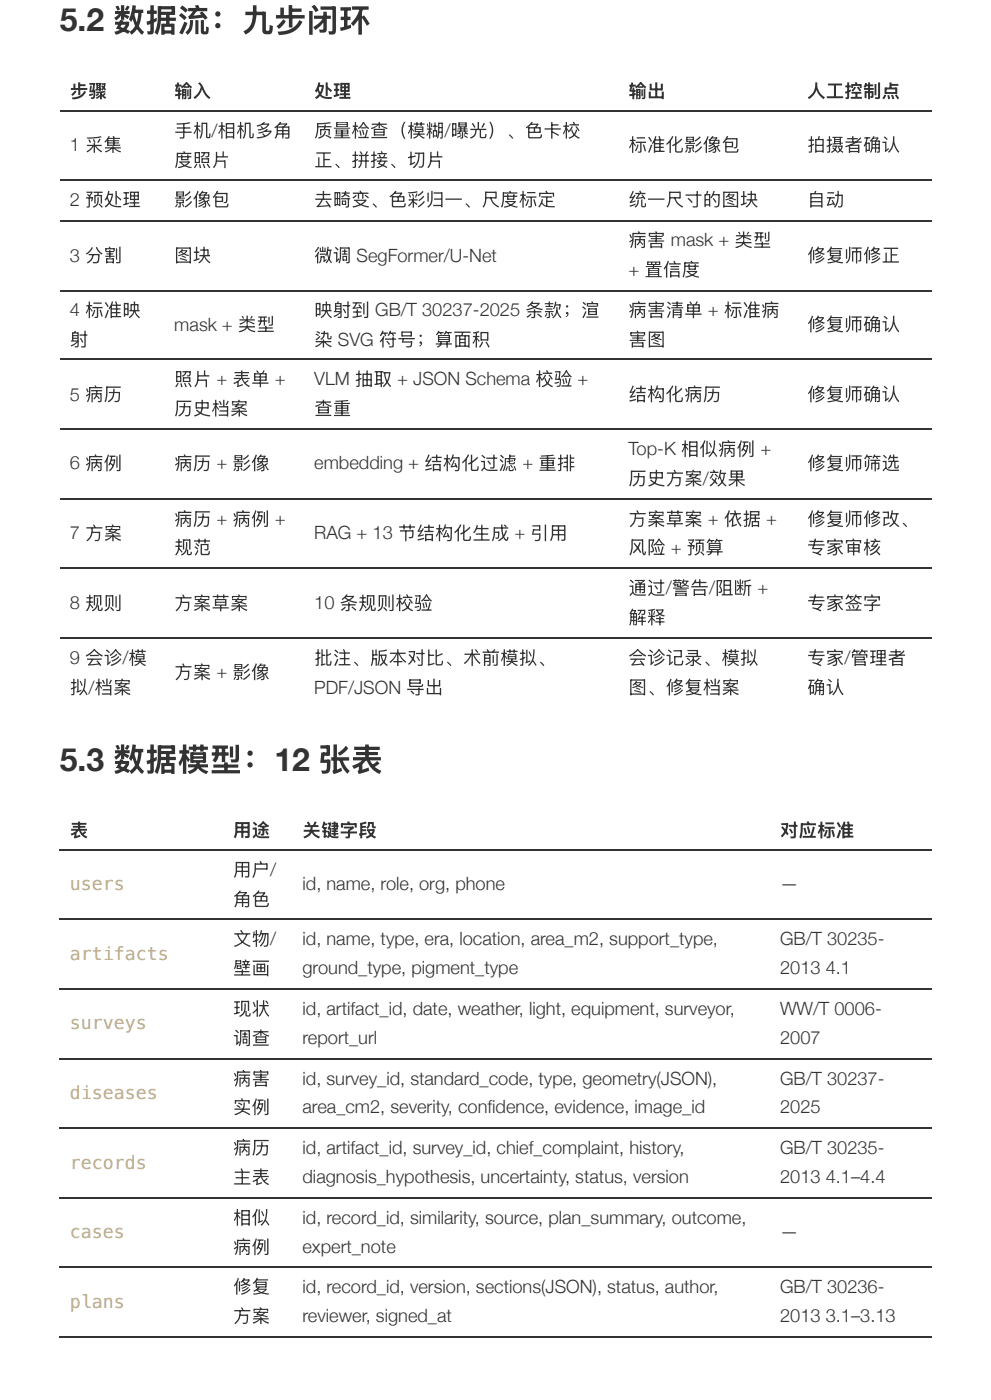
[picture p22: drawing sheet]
<svg xmlns="http://www.w3.org/2000/svg" width="210mm" height="297mm" viewBox="0 0 210 297" stroke-linecap="round" stroke-linejoin="round" font-family="sans-serif">
<defs><g id="words">
<g font-size="6.8" fill="#333">
<text x="12.7" y="6.7">5.2 数据流：九步闭环</text>
<text x="12.7" y="163.5">5.3 数据模型：12 张表</text>
</g>
<g font-size="3.9" fill="#333">
<text x="14.8" y="20.7">步骤</text>
<text x="37" y="20.7">输入</text>
<text x="66.7" y="20.7">处理</text>
<text x="133.3" y="20.7">输出</text>
<text x="171.2" y="20.7">人工控制点</text>
<text x="37" y="29">手机/相机多角</text>
<text x="66.7" y="29">质量检查（模糊/曝光）、色卡校</text>
<text x="14.8" y="32.1">1 采集</text>
<text x="37" y="35.3">度照片</text>
<text x="66.7" y="35.3">正、拼接、切片</text>
<text x="133.3" y="32.1">标准化影像包</text>
<text x="171.2" y="32.1">拍摄者确认</text>
<text x="14.8" y="43.7">2 预处理</text>
<text x="37" y="43.7">影像包</text>
<text x="66.7" y="43.7">去畸变、色彩归一、尺度标定</text>
<text x="133.3" y="43.7">统一尺寸的图块</text>
<text x="171.2" y="43.7">自 动</text>
<text x="133.3" y="52.3">病害 mask + 类型</text>
<text x="14.8" y="55.5">3 分割</text>
<text x="37" y="55.5">图块</text>
<text x="66.7" y="55.5">微调 SegFormer/U-Net</text>
<text x="133.3" y="58.5">+ 置信度</text>
<text x="171.2" y="55.5">修复师修正</text>
<text x="14.8" y="67.1">4 标准映</text>
<text x="37" y="70.1">mask + 类型</text>
<text x="66.7" y="67.1">映射到 GB/T 30237-2025 条款；渲</text>
<text x="133.3" y="67.1">病害清单 + 标准病</text>
<text x="171.2" y="70.1">修复师确认</text>
<text x="14.8" y="73.4">射</text>
<text x="66.7" y="73.4">染 SVG 符号；算面积</text>
<text x="133.3" y="73.4">害图</text>
<text x="37" y="81.7">照片 + 表单 +</text>
<text x="66.7" y="81.7">VLM 抽取 + JSON Schema 校验 +</text>
<text x="14.8" y="85">5 病历</text>
<text x="37" y="88">历史档案</text>
<text x="66.7" y="88">查重</text>
<text x="133.3" y="85">结构化病历</text>
<text x="171.2" y="85">修复师确认</text>
<text x="14.8" y="99.6">6 病例</text>
<text x="37" y="99.6">病历 + 影像</text>
<text x="66.7" y="99.6">embedding + 结构化过滤 + 重排</text>
<text x="133.3" y="96.6">Top-K 相似病例 +</text>
<text x="171.2" y="99.6">修复师筛选</text>
<text x="133.3" y="102.8">历史方案/效果</text>
<text x="37" y="111.4">病历 + 病例 +</text>
<text x="133.3" y="111.4">方案草案 + 依据 +</text>
<text x="171.2" y="111.4">修复师修改、</text>
<text x="14.8" y="114.4">7 方案</text>
<text x="37" y="117.5">规范</text>
<text x="66.7" y="114.4">RAG + 13 节结构化生成 + 引用</text>
<text x="133.3" y="117.5">风险 + 预算</text>
<text x="171.2" y="117.5">专家审核</text>
<text x="14.8" y="129.3">8 规则</text>
<text x="37" y="129.3">方案草案</text>
<text x="66.7" y="129.3">10 条规则校验</text>
<text x="133.3" y="126.1">通过/警告/阻断 +</text>
<text x="171.2" y="129.3">专家签字</text>
<text x="133.3" y="132.3">解释</text>
<text x="14.8" y="140.9">9 会诊/模</text>
<text x="37" y="143.9">方案 + 影像</text>
<text x="66.7" y="140.9">批注、版本对比 、术前模拟、</text>
<text x="133.3" y="140.9">会诊记录、模拟</text>
<text x="171.2" y="140.9">专家/管理者</text>
<text x="14.8" y="147.1">拟/档案</text>
<text x="66.7" y="147.1">PDF/JSON 导出</text>
<text x="133.3" y="147.1">图、修复档案</text>
<text x="171.2" y="147.1">确认</text>
<text x="14.8" y="177.5">表</text>
<text x="49.5" y="177.5">用途</text>
<text x="64.2" y="177.5">关键字段</text>
<text x="165.5" y="177.5">对应标准</text>
<text x="49.5" y="185.9">用 户/</text>
<text x="64.2" y="188.9">id, name, role, org, phone</text>
<text x="165.5" y="188.9">—</text>
<text x="49.5" y="192.1">角 色</text>
<text x="49.5" y="200.5">文物/</text>
<text x="64.2" y="200.5">id, name, type, era, location, area_m2, support_type,</text>
<text x="165.5" y="200.5">GB/T 30235-</text>
<text x="49.5" y="206.7">壁画</text>
<text x="64.2" y="206.7">ground_type, pigment_type</text>
<text x="165.5" y="206.7">2013</text>
<text x="175.2" y="206.7">4.1</text>
<text x="49.5" y="215.3">现状</text>
<text x="64.2" y="215.3">id, artifact_id, date, weather, light, equipment, surveyor,</text>
<text x="165.5" y="215.3">WW/T 0006-</text>
<text x="49.5" y="221.6">调查</text>
<text x="64.2" y="221.6">report_url</text>
<text x="165.5" y="221.6">2007</text>
<text x="49.5" y="230.2">病害</text>
<text x="64.2" y="230.2">id, survey_id, standard_code, type, geometry(JSON),</text>
<text x="165.5" y="230.2">GB/T 30237-</text>
<text x="49.5" y="236.2">实例</text>
<text x="64.2" y="236.2">area_cm2, severity, confi dence, evidence, image_id</text>
<text x="165.5" y="236.2">2025</text>
<text x="49.5" y="244.8">病历</text>
<text x="64.2" y="244.8">id, artifact_id, survey_id, chief_complaint, history,</text>
<text x="165.5" y="244.8">GB/T 30235-</text>
<text x="49.5" y="251">主表</text>
<text x="64.2" y="251">diagnosis_hypothesis, uncertainty, status, version</text>
<text x="165.5" y="251">2013</text>
<text x="175.2" y="251">4.1–4.4</text>
<text x="49.5" y="259.7">相似</text>
<text x="64.2" y="259.7">id, record_id, similarity, source, plan_summary, outcome,</text>
<text x="165.5" y="262.7">—</text>
<text x="49.5" y="265.9">病例</text>
<text x="64.2" y="265.9">expert_note</text>
<text x="49.5" y="274.3">修复</text>
<text x="64.2" y="274.3">id, record_id, version, sections(JSON), status, author,</text>
<text x="165.5" y="274.3">GB/T 30236-</text>
<text x="49.5" y="280.5">方案</text>
<text x="64.2" y="280.5">reviewer, signed_at</text>
<text x="165.5" y="280.5">2013</text>
<text x="175.2" y="280.5">3.1–3.13</text>
</g>
<g font-size="3.9" fill="#c9ae75">
<text x="14.8" y="188.9">users</text>
<text x="14.8" y="203.7">artifacts</text>
<text x="14.8" y="218.4">surveys</text>
<text x="14.8" y="233.2">diseases</text>
<text x="14.8" y="248">records</text>
<text x="14.8" y="262.7">cases</text>
<text x="14.8" y="277.5">plans</text>
</g>
</g></defs>
<g fill="none" stroke="#333" stroke-width=".22">
<path d="M12.7 23.6h185M12.7 38.2h185M12.7 46.8h185M12.7 61.6h185M12.7 76.3h185M12.7 91.1h185M12.7 105.9h185M12.7 120.6h185M12.7 135.4h185M12.7 180.4h185M12.7 195h185M12.7 209.9h185"/>
<path d="M12.7 224.7h185M12.7 239.3h185M12.7 254.2h185M12.7 268.8h185M12.7 283.6h185"/>
</g>
<use href="#words"/>
</svg>
